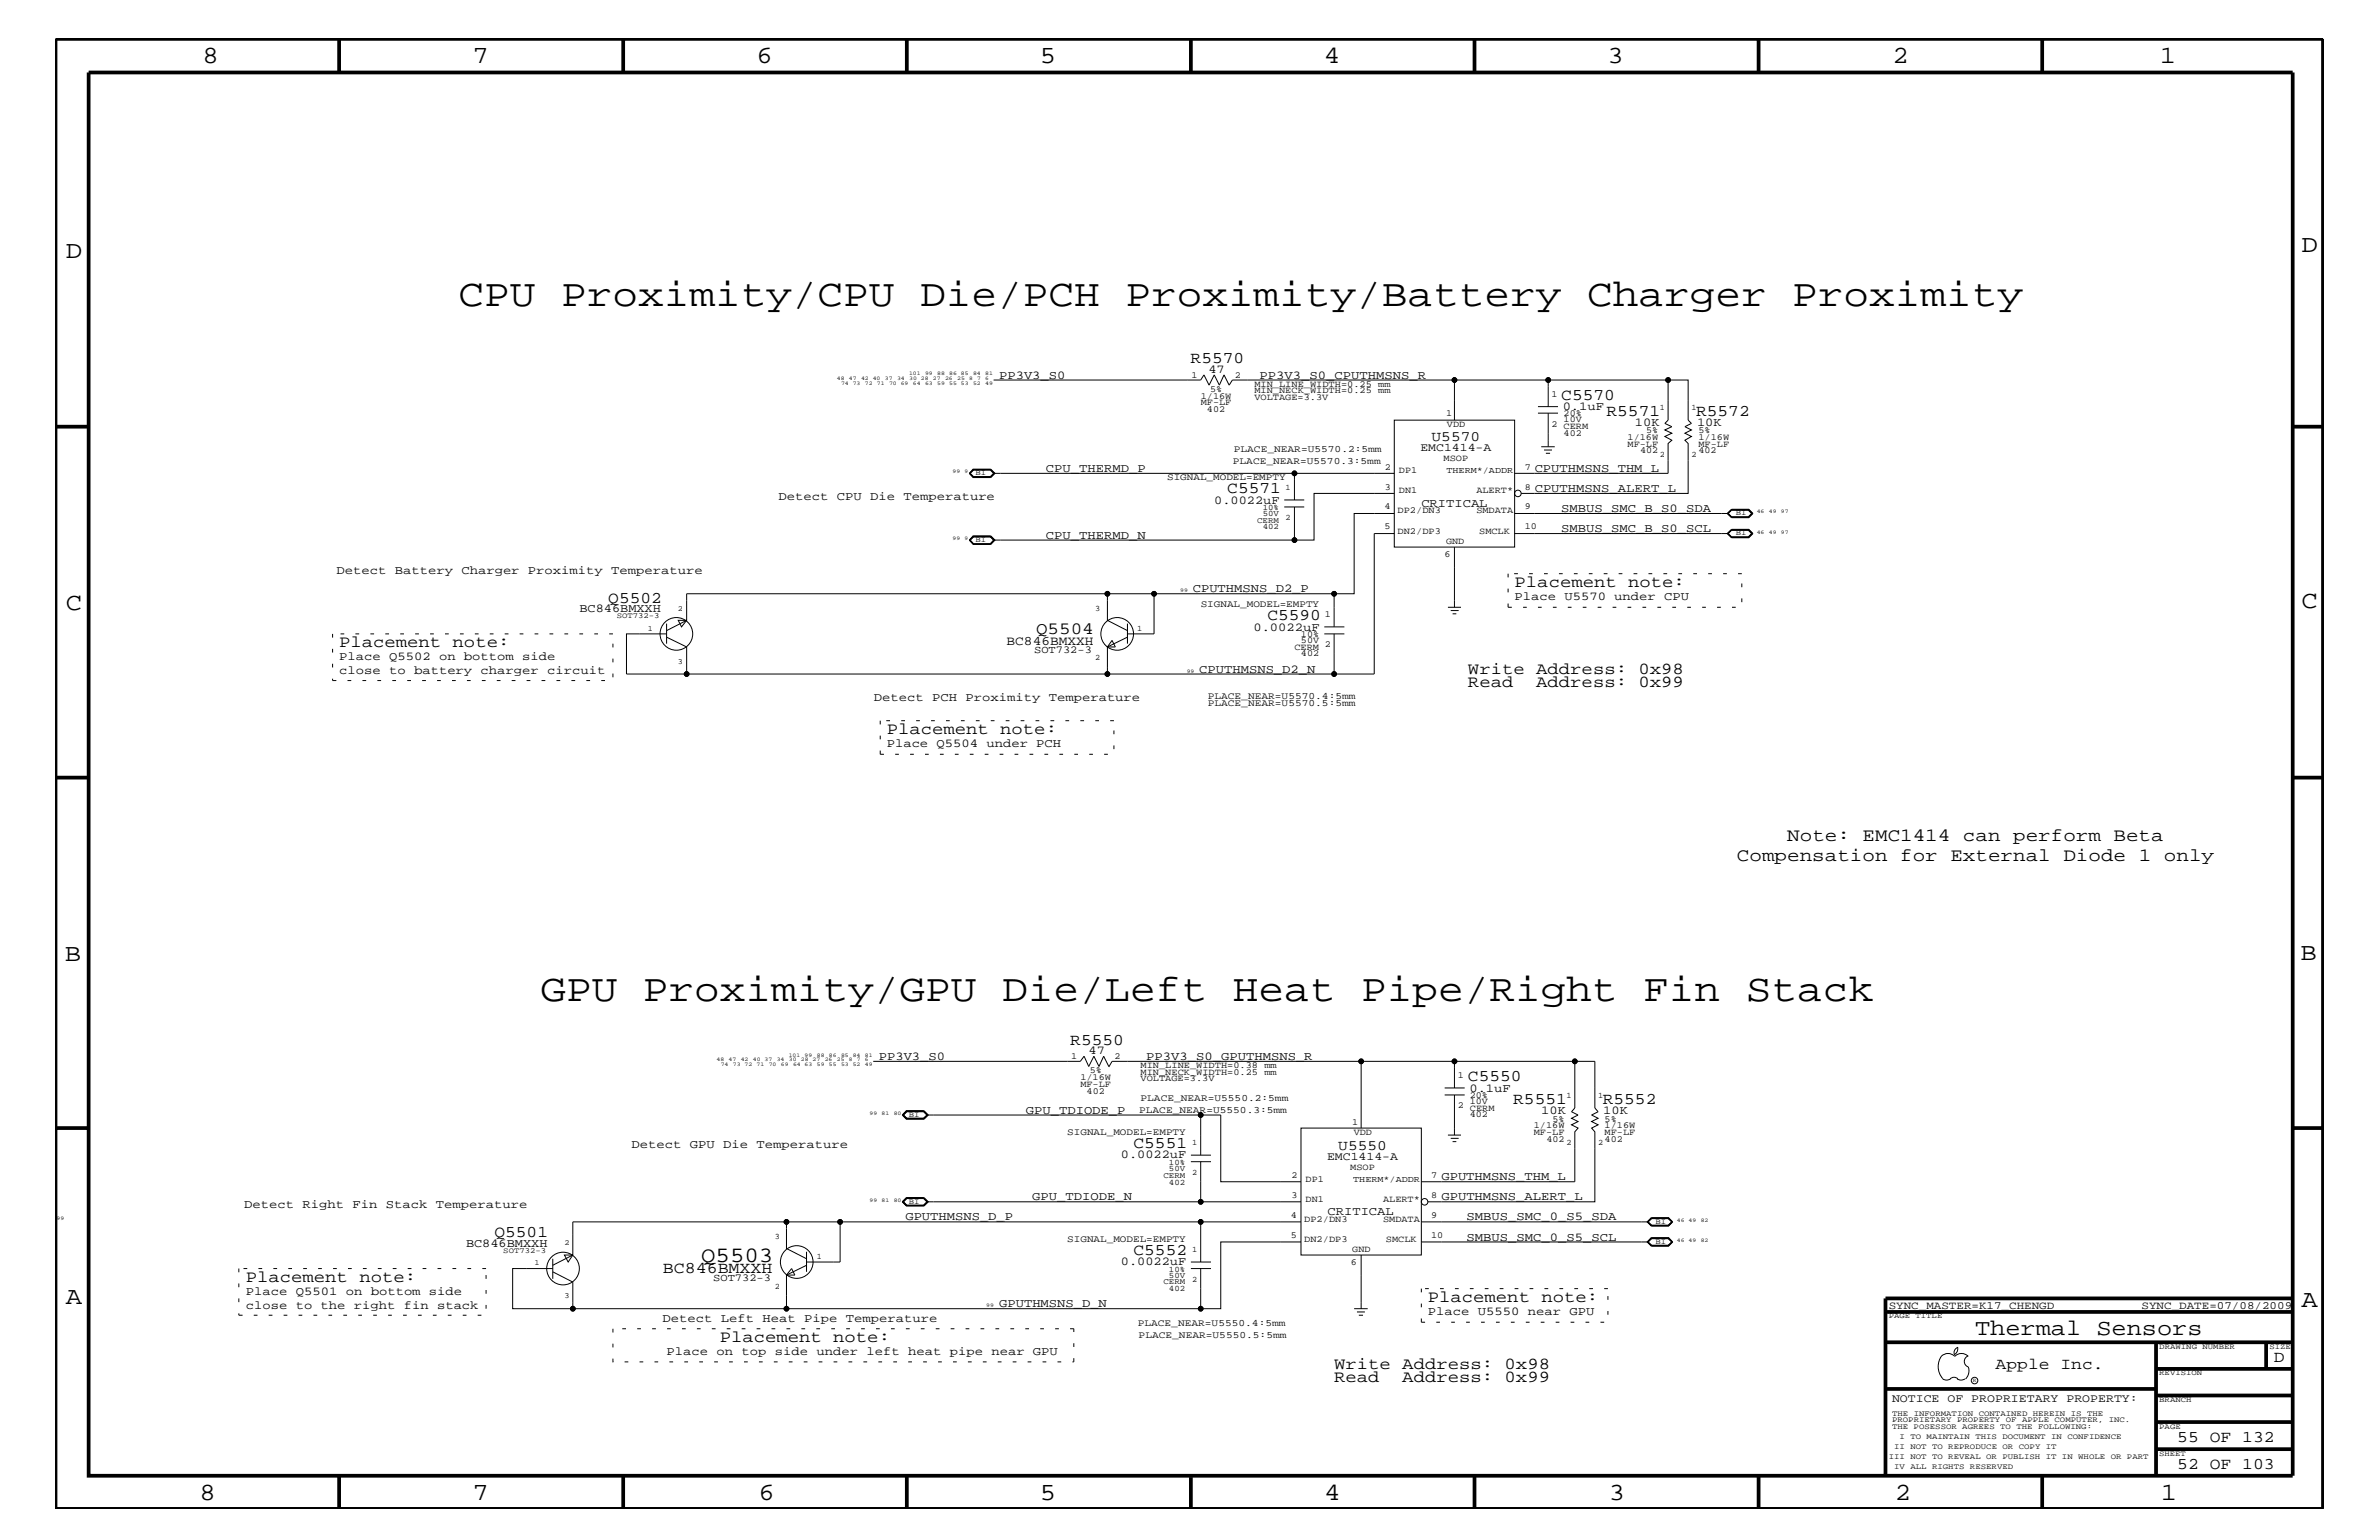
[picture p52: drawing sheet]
<svg xmlns="http://www.w3.org/2000/svg" width="432mm" height="279mm" viewBox="0 0 432 279" stroke-linecap="round" stroke-linejoin="round" font-family="sans-serif">
<defs><g id="words">
<g font-size="7">
<text x="83.2" y="55.6">CPU Proximity/CPU Die/PCH Proximity/Battery Charger Proximity</text>
<text x="98.1" y="181.6">GPU Proximity/GPU Die/Left Heat Pipe/Right Fin Stack</text>
</g>
<g font-size="4.5">
<text x="36.7" y="11.5">8</text>
<text x="85.8" y="11.5">7</text>
<text x="137.3" y="11.5">6</text>
<text x="188.7" y="11.5">5</text>
<text x="240.3" y="11.5">4</text>
<text x="291.8" y="11.5">3</text>
<text x="343.5" y="11.5">2</text>
<text x="392" y="11.5">1</text>
<text x="11.9" y="46.8">D</text>
<text x="417.7" y="45.7">D</text>
<text x="11.9" y="110.6">C</text>
<text x="417.7" y="110.3">C</text>
<text x="11.8" y="174.3">B</text>
<text x="417.6" y="174.2">B</text>
<text x="11.9" y="236.7">A</text>
<text x="417.7" y="237.1">A</text>
<text x="36.2" y="272.1">8</text>
<text x="85.8" y="272.1">7</text>
<text x="137.7" y="272.1">6</text>
<text x="188.7" y="272.1">5</text>
<text x="240.4" y="272.1">4</text>
<text x="292" y="272.1">3</text>
<text x="343.9" y="272.1">2</text>
<text x="392.2" y="272.1">1</text>
</g>
<text font-size="4.1" x="358.5" y="242.3">Thermal Sensors</text>
<text font-size="4" x="127.3" y="229">Q5503</text>
<g font-size="3.4">
<text x="324.4" y="152.6">Note: EMC1414 can perform Beta</text>
<text x="315.3" y="156.2">Compensation for External Diode 1 only</text>
</g>
<text font-size="3.1" x="188" y="115">Q5504</text>
<g font-size="3">
<text x="216.1" y="65.9">R5570</text>
<text x="283.4" y="72.6">C5570</text>
<text x="291.6" y="75.5">R5571</text>
<text x="307.8" y="75.5">R5572</text>
<text x="222.8" y="89.5">C5571</text>
<text x="274.9" y="106.5">Placement note:</text>
<text x="110.4" y="109.3">Q5502</text>
<text x="230" y="112.6">C5590</text>
<text x="61.6" y="117.4">Placement note:</text>
<text x="266.4" y="124.7">Read</text>
<text x="266.4" y="122.3">Write Address: 0x98</text>
<text x="278.8" y="124.7">Address: 0x99</text>
<text x="161" y="133.2">Placement note:</text>
<text x="194.3" y="189.5">R5550</text>
<text x="266.4" y="196.2">C5550</text>
<text x="274.7" y="200.3">R5551</text>
<text x="290.9" y="200.3">R5552</text>
<text x="205.7" y="208.3">C5551</text>
<text x="89.7" y="224.5">Q5501</text>
<text x="205.7" y="227.7">C5552</text>
<text x="44.6" y="232.6">Placement note:</text>
<text x="120.3" y="230.9">BC846BMXXH</text>
<text x="259.2" y="236.2">Placement note:</text>
<text x="130.6" y="243.5">Placement note:</text>
<text x="242.1" y="250.7">Read</text>
<text x="242.1" y="248.4">Write Address: 0x98</text>
<text x="254.5" y="250.7">Address: 0x99</text>
<text x="362.2" y="248.4">Apple Inc.</text>
<text x="412.7" y="247.1">D</text>
<text x="395.2" y="261.6">55 OF 132</text>
<text x="395.2" y="266.6">52 OF 103</text>
</g>
<g font-size="2.6">
<text x="259.8" y="80">U5570</text>
<text x="242.9" y="208.6">U5550</text>
</g>
<text font-size="2.4" x="182.7" y="117">BC846BMXXH</text>
<g font-size="2.2">
<text x="181.4" y="68.7">PP3V3_S0</text>
<text x="219.3" y="67.6">47</text>
<text x="228.6" y="68.7">PP3V3_S0_CPUTHMSNS_R</text>
<text x="283.6" y="74.4">0.1uF</text>
<text x="296.8" y="77.3">10K</text>
<text x="308" y="77.3">10K</text>
<text x="189.8" y="85.6">CPU_THERMD_P</text>
<text x="278.6" y="85.6">CPUTHMSNS_THM_L</text>
<text x="278.6" y="89.3">CPUTHMSNS_ALERT_L</text>
<text x="141.3" y="90.7">Detect CPU Die Temperature</text>
<text x="220.4" y="91.4">0.0022uF</text>
<text x="258" y="92">CRITICAL</text>
<text x="283.4" y="92.9">SMBUS_SMC_B_S0_SDA</text>
<text x="189.8" y="97.7">CPU_THERMD_N</text>
<text x="283.4" y="96.5">SMBUS_SMC_B_S0_SCL</text>
<text x="61.1" y="104.1">Detect Battery Charger Proximity Temperature</text>
<text x="216.5" y="107.5">CPUTHMSNS_D2_P</text>
<text x="105.2" y="111">BC846BMXXH</text>
<text x="274.9" y="108.9">Place U5570 under CPU</text>
<text x="61.6" y="119.8">Place Q5502 on bottom side</text>
<text x="227.5" y="114.4">0.0022uF</text>
<text x="61.6" y="122.3">close to battery charger circuit</text>
<text x="217.7" y="122">CPUTHMSNS_D2_N</text>
<text x="158.6" y="127.1">Detect PCH Proximity Temperature</text>
<text x="161" y="135.6">Place Q5504 under PCH</text>
<text x="197.6" y="191.2">47</text>
<text x="159.5" y="192.3">PP3V3_S0</text>
<text x="208" y="192.3">PP3V3_S0_GPUTHMSNS_R</text>
<text x="186.2" y="202">GPU_TDIODE_P</text>
<text x="266.7" y="198.1">0.1uF</text>
<text x="279.7" y="202.1">10K</text>
<text x="291" y="202.1">10K</text>
<text x="114.6" y="208.3">Detect GPU Die Temperature</text>
<text x="203.5" y="210.2">0.0022uF</text>
<text x="261.6" y="214.2">GPUTHMSNS_THM_L</text>
<text x="44.3" y="219.2">Detect Right Fin Stack Temperature</text>
<text x="164.3" y="221.4">GPUTHMSNS_D_P</text>
<text x="187.4" y="217.8">GPU_TDIODE_N</text>
<text x="241" y="220.4">CRITICAL</text>
<text x="261.6" y="217.8">GPUTHMSNS_ALERT_L</text>
<text x="266.2" y="221.4">SMBUS_SMC_0_S5_SDA</text>
<text x="84.6" y="226.2">BC846BMXXH</text>
<text x="266.2" y="225.1">SMBUS_SMC_0_S5_SCL</text>
<text x="203.5" y="229.6">0.0022uF</text>
<text x="44.6" y="237.4">close to the right fin stack</text>
<text x="44.6" y="235">Place Q5501 on bottom side</text>
<text x="120.3" y="239.9">Detect Left Heat Pipe Temperature</text>
<text x="181.4" y="237.2">GPUTHMSNS_D_N</text>
<text x="259.2" y="238.6">Place U5550 near GPU</text>
<text x="121" y="245.9">Place on top side under left heat pipe near GPU</text>
</g>
<g font-size="2.1">
<text x="257.8" y="81.9">EMC1414-A</text>
<text x="240.9" y="210.4">EMC1414-A</text>
<text x="343.4" y="254.4">NOTICE OF PROPRIETARY PROPERTY:</text>
</g>
<g font-size="2">
<text x="342.8" y="237.4">SYNC_MASTER=K17_CHENGD</text>
<text x="388.7" y="237.4">SYNC_DATE=07/08/2009</text>
</g>
<g font-size="1.9">
<text x="187.7" y="118.4">SOT732-3</text>
<text x="129.5" y="232.4">SOT732-3</text>
</g>
<g font-size="1.8">
<text x="223.9" y="82.1">PLACE_NEAR=U5570.2:5mm</text>
<text x="211.8" y="87.1">SIGNAL_MODEL=EMPTY</text>
<text x="223.8" y="84.3">PLACE_NEAR=U5570.3:5mm</text>
<text x="217.9" y="110.2">SIGNAL_MODEL=EMPTY</text>
<text x="219.2" y="128">PLACE_NEAR=U5570.5:5mm</text>
<text x="219.2" y="126.9">PLACE_NEAR=U5570.4:5mm</text>
<text x="206.8" y="201.9">PLACE_NEAR=U5550.3:5mm</text>
<text x="207" y="199.7">PLACE_NEAR=U5550.2:5mm</text>
<text x="193.7" y="205.9">SIGNAL_MODEL=EMPTY</text>
<text x="193.7" y="225.3">SIGNAL_MODEL=EMPTY</text>
<text x="206.5" y="240.6">PLACE_NEAR=U5550.4:5mm</text>
<text x="206.7" y="242.7">PLACE_NEAR=U5550.5:5mm</text>
</g>
<g font-size="1.7">
<text x="216.2" y="68.5">1</text>
<text x="219.6" y="71.1">5%</text>
<text x="224.1" y="68.5">2</text>
<text x="227.7" y="70.1">MIN_LINE_WIDTH=0.25 mm</text>
<text x="227.7" y="71.3">MIN_NECK_WIDTH=0.25 mm</text>
<text x="281.6" y="72">1</text>
<text x="217.9" y="72.3">1/16W</text>
<text x="217.9" y="73.5">MF-LF</text>
<text x="219.1" y="74.7">402</text>
<text x="227.7" y="72.6">VOLTAGE=3.3V</text>
<text x="262.5" y="75.6">1</text>
<text x="262.6" y="77.4">VDD</text>
<text x="281.6" y="77.4">2</text>
<text x="283.8" y="75.6">20%</text>
<text x="283.8" y="76.7">10V</text>
<text x="283.8" y="77.9">CERM</text>
<text x="262" y="83.7">MSOP</text>
<text x="283.8" y="79.1">402</text>
<text x="295.4" y="81.1">MF-LF</text>
<text x="295.4" y="79.9">1/16W</text>
<text x="297.7" y="82.2">402</text>
<text x="298.8" y="78.6">5%</text>
<text x="308.3" y="78.6">5%</text>
<text x="308.3" y="79.9">1/16W</text>
<text x="308.3" y="81.1">MF-LF</text>
<text x="308.3" y="82.2">402</text>
<text x="251.4" y="85.2">2</text>
<text x="251.4" y="88.8">3</text>
<text x="253.9" y="89.5">DN1</text>
<text x="253.9" y="85.9">DP1</text>
<text x="268" y="89.5">ALERT*</text>
<text x="276.8" y="85.2">7</text>
<text x="276.8" y="88.8">8</text>
<text x="251.3" y="92.4">4</text>
<text x="253.7" y="93.2">DP2/DN3</text>
<text x="268" y="93.2">SMDATA</text>
<text x="276.8" y="92.4">9</text>
<text x="251.3" y="96">5</text>
<text x="253.7" y="96.8">DN2/DP3</text>
<text x="262.2" y="101">6</text>
<text x="262.5" y="98.7">GND</text>
<text x="268.5" y="96.8">SMCLK</text>
<text x="276.8" y="96">10</text>
<text x="240.5" y="112">1</text>
<text x="234.9" y="117.9">CERM</text>
<text x="236.1" y="119.1">402</text>
<text x="236.1" y="115.6">10%</text>
<text x="236.1" y="116.7">50V</text>
<text x="240.5" y="117.4">2</text>
<text x="194.4" y="192.2">1</text>
<text x="196.1" y="195.9">1/16W</text>
<text x="196.1" y="197.2">MF-LF</text>
<text x="197.8" y="194.8">5%</text>
<text x="202.3" y="192.2">2</text>
<text x="207" y="196.2">VOLTAGE=3.3V</text>
<text x="207" y="195">MIN_NECK_WIDTH=0.25 mm</text>
<text x="207" y="193.7">MIN_LINE_WIDTH=0.38 mm</text>
<text x="264.6" y="195.6">1</text>
<text x="197.2" y="198.4">402</text>
<text x="264.6" y="201">2</text>
<text x="266.8" y="201.5">CERM</text>
<text x="266.8" y="200.3">10V</text>
<text x="266.8" y="199.2">20%</text>
<text x="266.8" y="202.7">402</text>
<text x="281.8" y="203.5">5%</text>
<text x="291.3" y="203.5">5%</text>
<text x="245.4" y="204.1">1</text>
<text x="245.7" y="205.9">VDD</text>
<text x="278.4" y="204.7">1/16W</text>
<text x="278.4" y="205.9">MF-LF</text>
<text x="280.7" y="207.1">402</text>
<text x="291.3" y="205.9">MF-LF</text>
<text x="291.3" y="204.7">1/16W</text>
<text x="291.3" y="207.1">402</text>
<text x="234.4" y="213.6">2</text>
<text x="237" y="214.4">DP1</text>
<text x="245.1" y="212.2">MSOP</text>
<text x="259.8" y="213.6">7</text>
<text x="234.3" y="220.9">4</text>
<text x="234.4" y="217.3">3</text>
<text x="236.7" y="221.7">DP2/DN3</text>
<text x="237" y="218">DN1</text>
<text x="251" y="218">ALERT*</text>
<text x="251" y="221.7">SMDATA</text>
<text x="259.8" y="220.9">9</text>
<text x="259.8" y="217.3">8</text>
<text x="234.3" y="224.6">5</text>
<text x="236.7" y="225.3">DN2/DP3</text>
<text x="245.4" y="227.1">GND</text>
<text x="251.5" y="225.3">SMCLK</text>
<text x="259.8" y="224.6">10</text>
<text x="245.2" y="229.6">6</text>
</g>
<g font-size="1.6">
<text x="262.6" y="85.9">THERM*/ADDR</text>
<text x="245.6" y="214.4">THERM*/ADDR</text>
</g>
<g font-size="1.5">
<text x="301.2" y="74.4">1</text>
<text x="307" y="74.4">1</text>
<text x="301.2" y="82.8">2</text>
<text x="307" y="82.8">2</text>
<text x="233.3" y="88.9">1</text>
<text x="228.2" y="94.9">CERM</text>
<text x="229.2" y="93.7">50V</text>
<text x="229.2" y="92.6">10%</text>
<text x="233.3" y="94.3">2</text>
<text x="229.2" y="96">402</text>
<text x="198.8" y="110.8">3</text>
<text x="198.8" y="119.8">2</text>
<text x="206.4" y="114.4">1</text>
<text x="284.3" y="199.2">1</text>
<text x="290.1" y="199.2">1</text>
<text x="216.4" y="207.7">1</text>
<text x="284.3" y="207.7">2</text>
<text x="290.1" y="207.7">2</text>
<text x="211.2" y="213.6">CERM</text>
<text x="212.2" y="212.5">50V</text>
<text x="212.2" y="214.9">402</text>
<text x="212.2" y="211.4">10%</text>
<text x="216.4" y="213.2">2</text>
<text x="140.6" y="224.7">3</text>
<text x="216.4" y="227.1">1</text>
<text x="140.6" y="233.8">2</text>
<text x="148.3" y="228.4">1</text>
<text x="211.2" y="233">CERM</text>
<text x="212.2" y="230.7">10%</text>
<text x="212.2" y="231.8">50V</text>
<text x="216.4" y="232.6">2</text>
<text x="212.2" y="234.3">402</text>
</g>
<g font-size="1.4">
<text x="177" y="86.2">BI</text>
<text x="315" y="93.5">BI</text>
<text x="177" y="98.4">BI</text>
<text x="315" y="97.1">BI</text>
<text x="111.9" y="112.2">SOT732-3</text>
<text x="123" y="110.8">2</text>
<text x="117.6" y="114.4">1</text>
<text x="123" y="120.4">3</text>
<text x="164.9" y="202.6">BI</text>
<text x="164.9" y="218.4">BI</text>
<text x="91.4" y="227.4">SOT732-3</text>
<text x="102.4" y="225.9">2</text>
<text x="300.5" y="225.7">BI</text>
<text x="300.5" y="222">BI</text>
<text x="97" y="229.6">1</text>
<text x="102.4" y="235.6">3</text>
<text x="342.8" y="239.2">PAGE TITLE</text>
<text x="391.9" y="244.7">DRAWING NUMBER</text>
<text x="411.9" y="244.7">SIZE</text>
<text x="391.9" y="249.5">REVISION</text>
<text x="343.4" y="256.8">THE INFORMATION CONTAINED HEREIN IS THE</text>
<text x="391.9" y="254.4">BRANCH</text>
<text x="343.4" y="259.3">THE POSESSOR AGREES TO THE FOLLOWING:</text>
<text x="343.4" y="258">PROPRIETARY PROPERTY OF APPLE COMPUTER, INC.</text>
<text x="343.8" y="262.9">II NOT TO REPRODUCE OR COPY IT</text>
<text x="344.8" y="261.1">I TO MAINTAIN THIS DOCUMENT IN CONFIDENCE</text>
<text x="391.9" y="259.3">PAGE</text>
<text x="342.8" y="264.7">III NOT TO REVEAL OR PUBLISH IT IN WHOLE OR PART</text>
<text x="343.8" y="266.6">IV ALL RIGHTS RESERVED</text>
<text x="391.9" y="264.1">SHEET</text>
</g>
<g font-size="1">
<text x="151.9" y="68.9">48</text>
<text x="152.7" y="69.8">74 73</text>
<text x="154.1" y="68.9">47</text>
<text x="156.3" y="68.9">42 40</text>
<text x="157" y="69.8">72</text>
<text x="159.2" y="69.8">71</text>
<text x="160.6" y="68.9">37</text>
<text x="161.4" y="69.8">70 69</text>
<text x="162.8" y="68.9">34</text>
<text x="165" y="68">101</text>
<text x="165" y="68.9">30 28</text>
<text x="165.7" y="69.8">64</text>
<text x="167.9" y="69.8">63</text>
<text x="167.9" y="68">99</text>
<text x="169.3" y="68.9">27</text>
<text x="170.1" y="69.8">59</text>
<text x="170.1" y="68">88</text>
<text x="171.5" y="68.9">26</text>
<text x="172.3" y="69.8">55 53</text>
<text x="172.3" y="68">86 85</text>
<text x="173.7" y="68.9">25</text>
<text x="175.9" y="68.9">8</text>
<text x="176.6" y="69.8">52</text>
<text x="176.6" y="68">84</text>
<text x="177.4" y="68.9">7</text>
<text x="178.8" y="69.8">49</text>
<text x="178.8" y="68">81</text>
<text x="178.8" y="68.9">6</text>
<text x="172.9" y="85.9">99</text>
<text x="175.1" y="85.9">9</text>
<text x="318.9" y="93.2">46</text>
<text x="321.1" y="93.2">49</text>
<text x="323.3" y="93.2">97</text>
<text x="172.9" y="98">99</text>
<text x="175.1" y="98">9</text>
<text x="318.9" y="96.8">46</text>
<text x="321.1" y="96.8">49</text>
<text x="323.3" y="96.8">97</text>
<text x="214.2" y="107.5">99</text>
<text x="215.4" y="122">99</text>
<text x="143.2" y="191.7">101</text>
<text x="146.1" y="191.7">99</text>
<text x="148.3" y="191.7">88</text>
<text x="150.5" y="191.7">86</text>
<text x="152.7" y="191.7">85 84</text>
<text x="157" y="191.7">81</text>
<text x="130" y="192.6">48</text>
<text x="130.8" y="193.4">74</text>
<text x="132.2" y="192.6">47</text>
<text x="133" y="193.4">73 72</text>
<text x="134.5" y="192.6">42</text>
<text x="136.7" y="192.6">40 37</text>
<text x="137.3" y="193.4">71</text>
<text x="139.5" y="193.4">70</text>
<text x="141" y="192.6">34</text>
<text x="141.7" y="193.4">69</text>
<text x="143.2" y="192.6">30</text>
<text x="143.9" y="193.4">64 63</text>
<text x="145.4" y="192.6">28 27</text>
<text x="148.3" y="193.4">59</text>
<text x="149.7" y="192.6">26</text>
<text x="150.5" y="193.4">55</text>
<text x="151.9" y="192.6">25</text>
<text x="152.7" y="193.4">53 52</text>
<text x="154.1" y="192.6">8</text>
<text x="155.5" y="192.6">7</text>
<text x="157" y="193.4">49</text>
<text x="157" y="192.6">6</text>
<text x="157.8" y="202.3">99</text>
<text x="160" y="202.3">81</text>
<text x="162.2" y="202.3">80</text>
<text x="10.2" y="221.4">99</text>
<text x="157.8" y="218">99</text>
<text x="160" y="218">81</text>
<text x="162.2" y="218">80</text>
<text x="304.4" y="221.7">46 49</text>
<text x="308.7" y="221.7">82</text>
<text x="304.4" y="225.3">46 49</text>
<text x="308.7" y="225.3">82</text>
<text x="179" y="237.2">99</text>
<text x="358.1" y="250.7">R</text>
</g>
</g></defs>
<g fill="none" stroke="#000" stroke-width=".18">
<path d="M180.3 68.9h37.6l.6-.9 1 1.9 .9-1.9 .9 1.9 .9-1.9 .9 1.9 .6-1h40.3M253.1 76.2h21.8v23.1h-21.8zM279.1 75h3.7M279.1 73.8h3.7M281 68.9h-17v7.3M281 68.9v4.9M281 75v6.1M281 68.9h21.8M175.9 85.9l.8-.7h3.1l.7 .7-.7 .7h-3.1zM175.9 98l.8-.7h3.1l.7 .7-.7 .7M175.9 98l.8 .7h3.1M175.9 98l.7-.8h3.2l.8 .8-.8 .7"/>
<path d="M175.9 98l.7 .7h3.2M176 85.9l.7-.7h3l.7 .7-.7 .7h-3zM176.1 85.9l.6-.6h3l.6 .6-.6 .6h-3zM176.6 85.1h3.2l.8 .8-.8 .7h-3.2l-.7-.7zM179.7 97.4h-3l-.6 .6 .6 .7h3M179.7 97.4h-3l-.7 .6 .7 .7h3M179.7 97.4l.7 .6-.7 .7M179.7 97.4l.6 .6-.6 .7M180.3 85.9h72.8M180.3 98h54.7M233.1 92h3.6M233.1 90.7h3.6"/>
<path d="M235 85.9v4.8M253.1 93.2h-7.3v14.5h-3.7v6M253.1 96.8h-3.7v25.5h-7.3v-7.3M253.1 89.5h-14.6v8.5h-3.5v-6M264 99.3v10.9M274.9 85.9h27.9v-5.4l.6-.6-1.2-.7 1.2-.6-1.2-.6 1.2-.6-1.2-.6 .6-.6v-7.3h3.6v7.3l.6 .6-1.2 .6 1.2 .6-1.2 .6 1.2 .6-1.2 .7 .6 .6v9h-30.3M274.9 96.8h38.8M274.9 93.2h38.8M279.7 81.1h2.5M280.2 81.6h1.5M280.6 82.2h.7M313.5 93.2l.8-.8h3.1l.8 .8-.8 .7h-3.1z"/>
<path d="M313.7 96.8l.6-.6h3l.6 .6-.6 .6h-3zM313.7 93.2l.6-.6h3l.6 .6-.6 .6h-3zM314.3 96.1h3l.7 .7-.7 .7h-3M314.3 96.1h3.1l.7 .7-.7 .7h-3.1M314.3 96h3.1l.8 .8-.8 .8h-3.1l-.8-.8zM314.3 96.1l-.8 .7 .8 .7M314.3 96.1l-.7 .7 .7 .7M314.3 92.5h3l.7 .7-.7 .6h-3M314.3 92.5h3.1l.7 .7-.7 .6h-3.1M314.3 92.5l-.8 .7 .8 .6M314.3 92.5l-.7 .7 .7 .6M121 115h-7.3v7.3h10.9v-4.9l-3.6-1.8"/>
<path d="M121 113.1v3.7M201 107.7v4.9l3.6 1.8M204.6 115.6l-3.6 1.8 .8-1.2 .6 1.2h-1.4v4.9M204.6 113.1v3.7M209.5 107.7h-84.9v4.9l-.9 1.1-.6-1.1h1.5l-3.6 1.8M240.4 115h3.6M240.4 113.7h3.6M242.1 107.7h-32.6v7.3h-4.9M262.8 110.2h2.4M263.3 110.8h1.5M263.7 111.4h.6M124.6 122.3h117.5"/>
<path d="M158.5 192.6h37.6l.7-1 .8 1.9 .9-1.9 1 1.9 .8-1.9 1 1.9M247.1 192.6h-45.3l-.5 1M262.2 198.7h3.7M262.2 197.4h3.7M264 192.6h-16.9v12.1M264 192.6v4.8M264 198.7v7.2M264 192.6h21.8M163.7 218l.8-.7h3.2l.8 .7-.8 .8h-3.2zM163.7 202.3l.8-.8h3.2l.8 .8-.8 .8h-3.2zM163.9 202.3l.7-.7h3l.7 .7-.7 .6h-3zM164 218l.6-.5h3l.6 .5-.6 .6h-3z"/>
<path d="M164 202.3l.6-.6h3l.6 .6-.6 .6h-3zM164.5 201.5h3.1l.8 .8-.8 .7h-3.1l-.7-.7zM167.6 217.4h-3l-.7 .6 .7 .7h3M167.6 217.4h-3.1l-.7 .6 .7 .7h3.1M167.6 217.4l.8 .6-.8 .7M167.6 217.4l.7 .6-.7 .7M168.2 202.3h53.4v12.1h14.5M168.2 218h49.7M216.2 210.8h3.6M216.2 209.6h3.6M217.9 210.8v7.2h18.2M217.9 202.3v7.3"/>
<path d="M236.1 204.7h21.9v23h-21.9zM258 214.4h27.8v-9.1l.6-.6-1.2-.6 1.2-.6-1.2-.6 1.2-.6-1.2-.6 .6-.7v-8.4h3.7v8.4l.6 .7-1.2 .6 1.2 .6-1.2 .6 1.2 .6-1.2 .6 .6 .6v12.7h-30.3M262.8 205.9h2.4M263.3 206.5h1.5M263.7 207.1h.6M100.3 230.2h-7.3v7.2h49.7M100.3 228.4v3.6M100.3 230.7l3.7 1.9v4.8M142.7 221.7v4.8l3.7 1.9M146.4 229.6l-3.7 1.7 1-1.1 .6 1.1h-1.6v6.1h75.2M146.4 227.1v3.6M152.5 221.7h-48.5v6l-.9 1.3-.7-1.3h1.6l-3.7 1.9"/>
<path d="M216.2 229h3.6M216.2 230.2h3.6M217.9 221.7h-65.4v7.3h-6.1M236.1 221.7h-18.2v7.3M236.1 225.3h-14.5v12.1h-3.7v-7.2M245.8 237.4h2.4M246.3 238h1.4M246.6 238.6h.8M247.1 227.7v9.7M258 225.3h41.1M258 221.7h41.1M299.1 225.3l.7-.6h3l.6 .6-.6 .6h-3z"/>
<path d="M299.1 221.7l.7-.6h3l.6 .6-.6 .6h-3zM299.7 224.6h3.2l.6 .7-.6 .7h-3.2M299.7 224.6h3.2l.7 .7-.7 .8h-3.2l-.7-.8zM299.7 224.6l-.7 .7 .7 .7M299.7 221h3.2l.5 .7M299.7 221h3.2l.6 .7-.6 .7h-3.2M299.7 220.9h3.2l.7 .8-.7 .7h-3.2l-.7-.7zM299.7 221l-.7 .7 .7 .7M299.7 221l-.6 .7 .6 .7M303.4 225.3l-.5-.7h-3.2l-.6 .7 .6 .7M303.4 225.3l-.5 .7h-3.2M303.4 221.7l-.5 .7h-3.2"/>
<path d="M352.3 246.1a1.69 1.69 0 0 1 2.5 0 1.72 1.72 0 0 1 2.4 0M352.4 246a3.2 3.2 0 0 0 .4 4.3l.8 .1 .4-.2M354 250.2l.7-.3 .7 .3M355.2 250.2l.7 .2 .7-.2M355.3 244.4v.3a1.18 1.18 0 0 1-.6 1.1M355.4 244.4a.99 .99 0 0 0-.6 1.4M357.2 246a1.04 1.04 0 0 0-.7 1 1.04 1.04 0 0 0 .7 1M357.3 248l.1 .7a2.11 2.11 0 0 1-.6 1.5"/>
<circle cx="264" cy="68.9" r=".42"/>
<circle cx="281" cy="68.9" r=".42"/>
<circle cx="302.8" cy="68.9" r=".42"/>
<circle cx="234.9" cy="85.9" r=".42"/>
<circle cx="234.9" cy="98" r=".42"/>
<circle cx="275.5" cy="89.5" r=".59"/>
<circle cx="122.8" cy="115" r="2.96"/>
<circle cx="201" cy="107.7" r=".42"/>
<circle cx="202.8" cy="115" r="2.96"/>
<circle cx="209.5" cy="107.7" r=".42"/>
<circle cx="242.1" cy="107.7" r=".42"/>
<circle cx="124.6" cy="122.3" r=".42"/>
<circle cx="201" cy="122.3" r=".42"/>
<circle cx="242.1" cy="122.3" r=".42"/>
<circle cx="247.1" cy="192.6" r=".42"/>
<circle cx="264" cy="192.6" r=".42"/>
<circle cx="285.8" cy="192.6" r=".42"/>
<circle cx="217.9" cy="202.3" r=".42"/>
<circle cx="217.9" cy="218" r=".42"/>
<circle cx="258.6" cy="218" r=".59"/>
<circle cx="102.2" cy="230.2" r="2.96"/>
<circle cx="104" cy="237.4" r=".42"/>
<circle cx="142.7" cy="237.4" r=".42"/>
<circle cx="142.7" cy="221.7" r=".42"/>
<circle cx="144.6" cy="229" r="2.96"/>
<circle cx="152.5" cy="221.7" r=".42"/>
<circle cx="217.9" cy="237.4" r=".42"/>
<circle cx="217.9" cy="221.7" r=".42"/>
<circle cx="358.4" cy="250.5" r=".59"/>
</g>
<g fill="none" stroke="#000" stroke-width=".68" stroke-linecap="butt">
<path d="M10.1 7.1h411.5v266.7h-411.5zM16.1 13.2h400v254.5h-400zM61.6 7.1v6.1M113.1 7.1v6.1M164.6 7.1v6.1M216.2 7.1v6.1M267.6 7.1v6.1M319.2 7.1v6.1M370.7 7.1v6.1M10.1 77.4h6M416.1 77.4h5.5M10.1 141.1h6"/>
<path d="M416.1 141.1h5.5M10.1 204.7h6M416.1 204.7h5.5M342.2 238h73.9M416.1 235.6h-73.9v32.1M342.2 243.5h73.9M342.2 252h49.1M391.3 243.5v24.2M391.3 258h24.8M391.3 253.2h24.8M391.3 248.4h24.8M411.3 243.5v4.9"/>
<path d="M61.6 267.7v6.1M113.1 267.7v6.1M164.6 267.7v6.1M216.2 268v5.8M267.6 267.7v6.1M319.2 267.7v6.1M370.7 267.7v6.1M391.3 262.9h24.8"/>
</g>
<g fill="none" stroke="#000" stroke-width=".18" stroke-dasharray=".7 2" stroke-linecap="butt">
<path d="M60.4 115v8.5M111.3 115h-50.9M273.7 104.1v6.1M273.7 110.2h42.4v-6.1M316.1 104.1h-42.4M60.4 123.5h50.9v-8.5M159.8 130.8v6M159.8 136.8h42.4v-6M202.2 130.8h-42.4M43.3 230.2v8.4M43.3 238.6h44.9v-8.4M88.2 230.2h-44.9"/>
<path d="M258 233.8v6.1M258 239.9h33.8v-6.1M291.8 233.8h-33.8M111.3 241.1v6h83.6M194.9 241.1h-83.6M194.9 247.1v-6"/>
</g>
<g fill="#000">
<circle cx="264" cy="68.9" r=".42"/>
<circle cx="281" cy="68.9" r=".42"/>
<circle cx="302.8" cy="68.9" r=".42"/>
<circle cx="234.9" cy="85.9" r=".42"/>
<circle cx="234.9" cy="98" r=".42"/>
<circle cx="201" cy="107.7" r=".42"/>
<circle cx="209.5" cy="107.7" r=".42"/>
<circle cx="242.1" cy="107.7" r=".42"/>
<circle cx="124.6" cy="122.3" r=".42"/>
<circle cx="201" cy="122.3" r=".42"/>
<circle cx="242.1" cy="122.3" r=".42"/>
<circle cx="247.1" cy="192.6" r=".42"/>
<circle cx="264" cy="192.6" r=".42"/>
<circle cx="285.8" cy="192.6" r=".42"/>
<circle cx="217.9" cy="202.3" r=".42"/>
<circle cx="217.9" cy="218" r=".42"/>
<circle cx="104" cy="237.4" r=".42"/>
<circle cx="142.7" cy="237.4" r=".42"/>
<circle cx="142.7" cy="221.7" r=".42"/>
<circle cx="152.5" cy="221.7" r=".42"/>
<circle cx="217.9" cy="237.4" r=".42"/>
<circle cx="217.9" cy="221.7" r=".42"/>
</g>
<use href="#words"/>
</svg>
